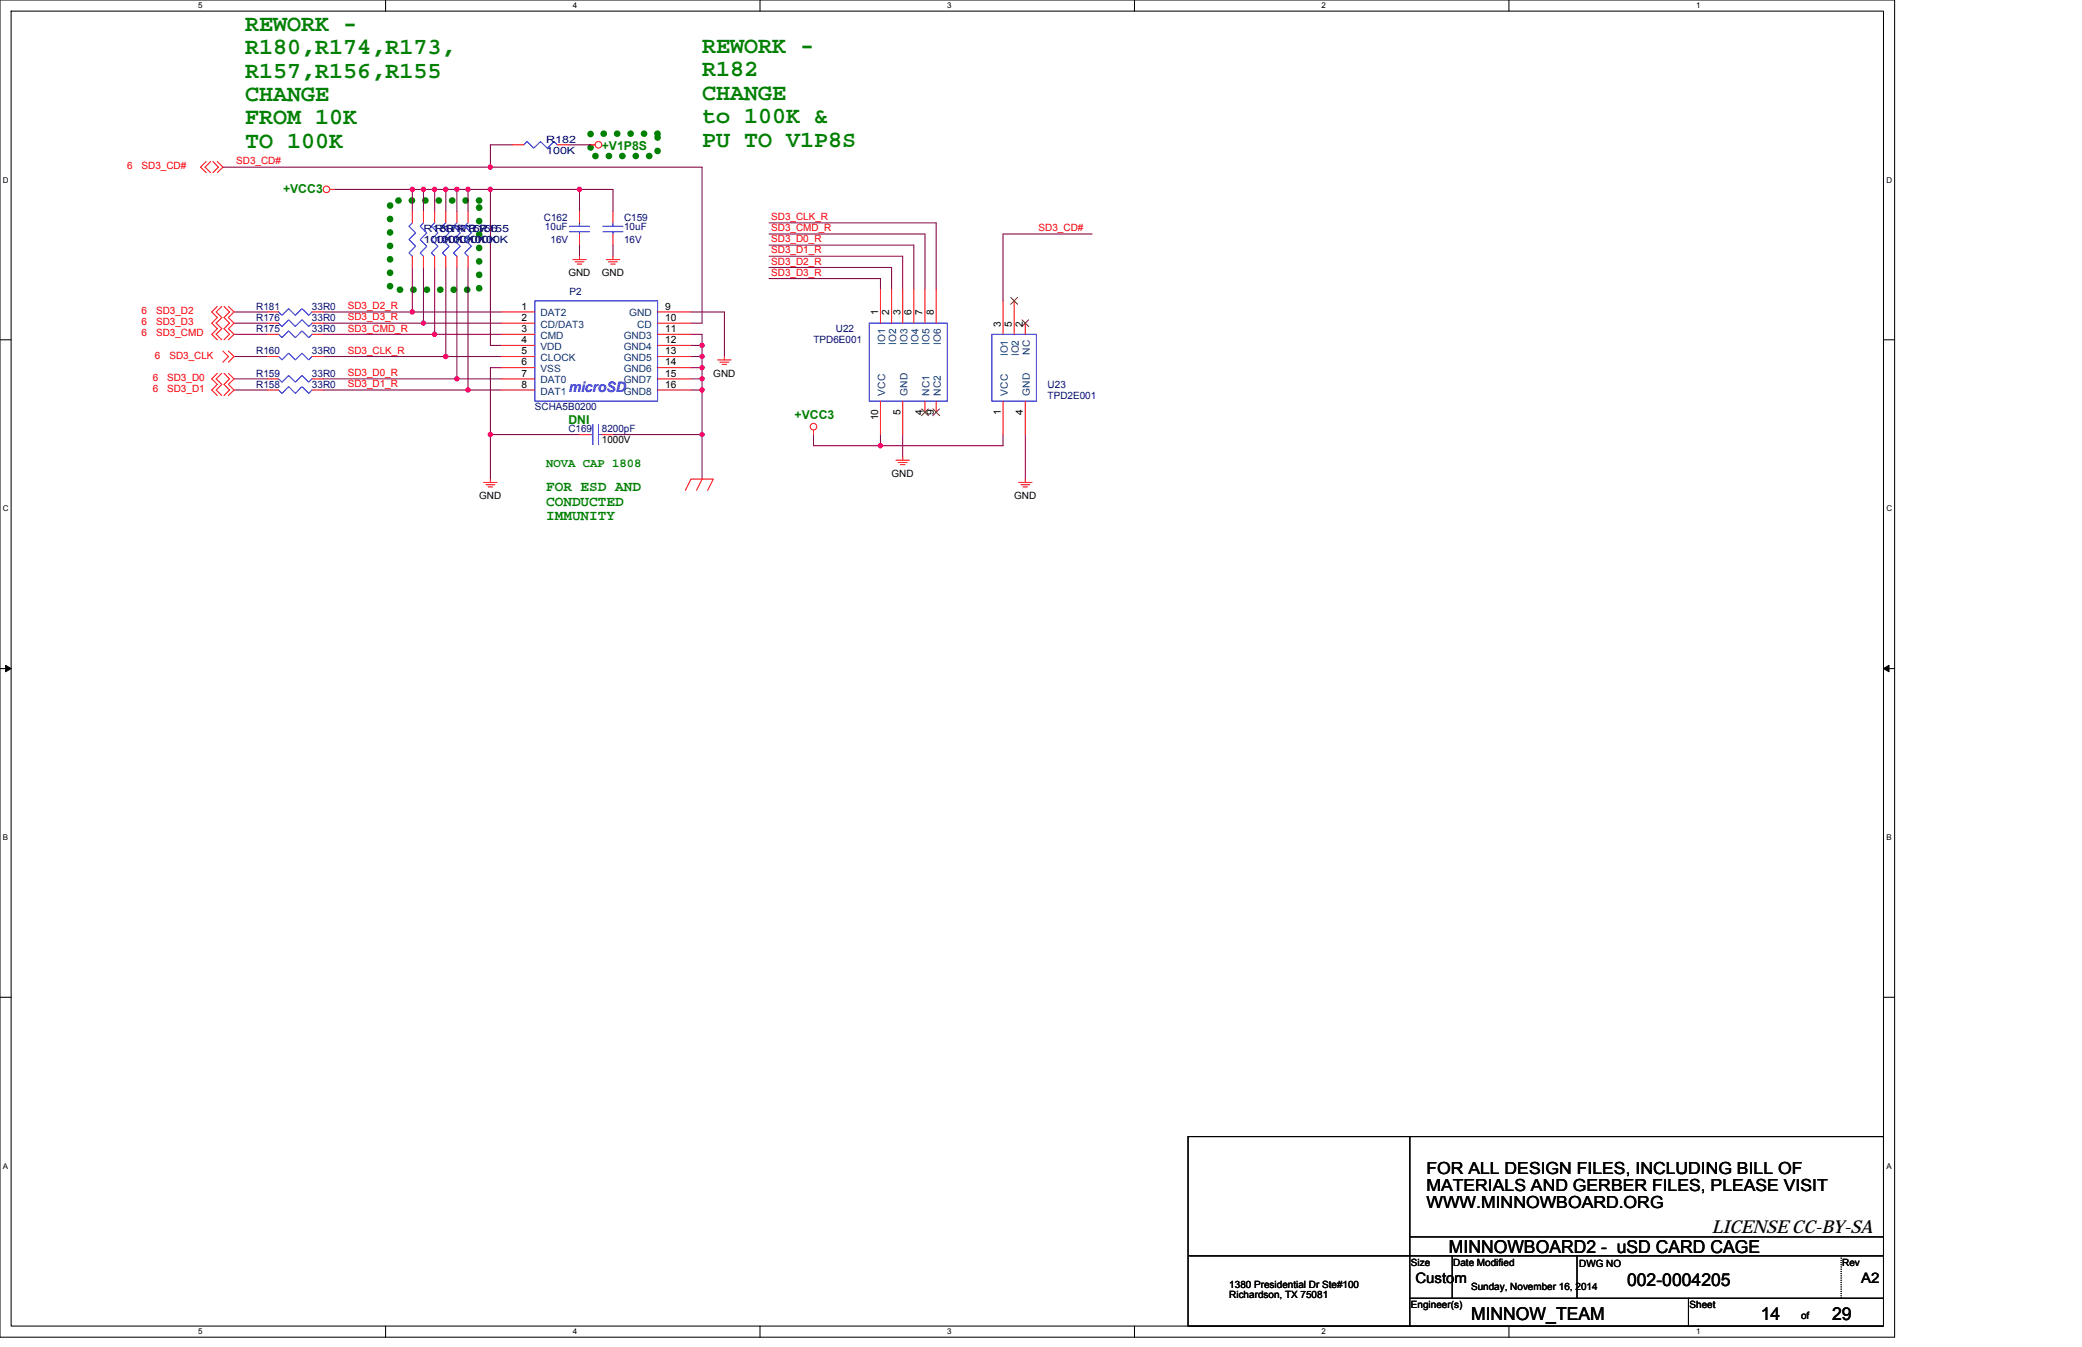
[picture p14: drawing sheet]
<svg xmlns="http://www.w3.org/2000/svg" width="432mm" height="279mm" viewBox="0 0 432 279" stroke-linecap="round" stroke-linejoin="round" font-family="sans-serif">
<defs><g id="words">
<g font-size="4.8" fill="#008000">
<text x="50.8" y="6.4">REWORK -</text>
<text x="50.8" y="11.2">R180,R174,R173,</text>
<text x="145.6" y="11">REWORK -</text>
<text x="50.8" y="16.1">R157,R156,R155</text>
<text x="145.6" y="15.9">R182</text>
<text x="50.8" y="20.9">CHANGE</text>
<text x="145.6" y="20.7">CHANGE</text>
<text x="50.8" y="25.8">FROM 10K</text>
<text x="145.6" y="25.5">to 100K &amp;</text>
<text x="50.8" y="30.6">TO 100K</text>
<text x="145.6" y="30.4">PU TO V1P8S</text>
</g>
<g font-size="3.7">
<text x="355" y="255.8">LICENSE CC-BY-SA</text>
<text x="300.5" y="259.9">MINNOWBOARD2 - uSD CARD CAGE</text>
<text x="337.5" y="266.8">002-0004205</text>
<text x="305.1" y="273.7">MINNOW_TEAM</text>
<text x="365.2" y="273.7">14</text>
<text x="380" y="273.7">29</text>
</g>
<g font-size="3.5">
<text x="295.8" y="243.5">FOR ALL DESIGN FILES, INCLUDING BILL OF</text>
<text x="295.8" y="247">MATERIALS AND GERBER FILES, PLEASE VISIT</text>
<text x="295.8" y="250.6">WWW.MINNOWBOARD.ORG</text>
</g>
<text font-size="3" fill="#00f" x="117.9" y="81.3">microSD</text>
<g font-size="3" fill="#008000">
<text x="113.3" y="101.9">FOR ESD AND</text>
<text x="113.3" y="104.9">CONDUCTED</text>
<text x="113.3" y="107.9">IMMUNITY</text>
</g>
<g font-size="3">
<text x="293.5" y="266.2">Custom</text>
<text x="386" y="266.2">A2</text>
</g>
<g font-size="2.5" fill="#008000">
<text x="124.8" y="31">+V1P8S</text>
<text x="58.7" y="40">+VCC3</text>
<text x="117.9" y="87.9">DNI</text>
<text x="164.8" y="87">+VCC3</text>
<text x="113.3" y="96.9">NOVA CAP 1808</text>
</g>
<g font-size="2.1" fill="#000080">
<text x="113.3" y="29.6">R182</text>
<text x="113.3" y="31.9">100K</text>
<text x="112.8" y="45.8">C162</text>
<text x="113" y="47.6">10uF</text>
<text x="129.4" y="45.8">C159</text>
<text x="129.4" y="47.6">10uF</text>
<text x="87.8" y="48.1">R180 R157</text>
<text x="87.8" y="50.4">100K 100K</text>
<text x="90.1" y="48.1">R174 R156</text>
<text x="90.1" y="50.4">100K 100K</text>
<text x="92.5" y="48.1">R173</text>
<text x="92.5" y="50.4">100K</text>
<text x="99.4" y="48.1">R155</text>
<text x="99.4" y="50.4">100K</text>
<text x="114.2" y="50.4">16V</text>
<text x="129.4" y="50.4">16V</text>
<text x="53.1" y="64.2">R181</text>
<text x="64.7" y="64.2">33R0</text>
<text x="118.1" y="61.2">P2</text>
<text x="53.1" y="66.5">R176</text>
<text x="53.1" y="68.9">R175</text>
<text x="64.7" y="66.5">33R0</text>
<text x="64.7" y="68.9">33R0</text>
<text x="168.7" y="71.2">TPD6E001</text>
<text x="173.4" y="68.9">U22</text>
<text x="53.1" y="73.5">R160</text>
<text x="64.7" y="73.5">33R0</text>
<text x="53.1" y="78.1">R159</text>
<text x="53.1" y="80.4">R158</text>
<text x="64.7" y="78.1">33R0</text>
<text x="64.7" y="80.4">33R0</text>
<text x="217.3" y="80.4">U23</text>
<text x="217.3" y="82.7">TPD2E001</text>
<text x="110.9" y="85">SCHA5B0200</text>
<text x="117.9" y="89.7">C169</text>
<text x="124.8" y="89.7">8200pF</text>
</g>
<g font-size="2.1" fill="#f00">
<text x="26.4" y="35.1">6</text>
<text x="29.4" y="35.1">SD3_CD#</text>
<text x="49" y="34.1">SD3_CD#</text>
<text x="160" y="48">SD3_CMD_R</text>
<text x="160" y="45.7">SD3_CLK_R</text>
<text x="215.4" y="48">SD3_CD#</text>
<text x="160" y="50.3">SD3_D0_R</text>
<text x="160" y="52.6">SD3_D1_R</text>
<text x="160" y="54.9">SD3_D2_R</text>
<text x="160" y="57.2">SD3_D3_R</text>
<text x="29.4" y="65.2">6</text>
<text x="32.4" y="65.2">SD3_D2</text>
<text x="72.1" y="64.1">SD3_D2_R</text>
<text x="29.4" y="67.5">6</text>
<text x="29.4" y="69.8">6</text>
<text x="32.4" y="67.5">SD3_D3</text>
<text x="32.4" y="69.8">SD3_CMD</text>
<text x="72.1" y="68.8">SD3_CMD_R</text>
<text x="72.1" y="66.5">SD3_D3_R</text>
<text x="32.1" y="74.4">6</text>
<text x="35.1" y="74.4">SD3_CLK</text>
<text x="72.1" y="73.4">SD3_CLK_R</text>
<text x="31.7" y="79">6</text>
<text x="31.7" y="81.3">6</text>
<text x="34.7" y="79">SD3_D0</text>
<text x="34.7" y="81.3">SD3_D1</text>
<text x="72.1" y="78">SD3_D0_R</text>
<text x="72.1" y="80.3">SD3_D1_R</text>
</g>
<g font-size="2.1">
<text x="117.9" y="57.3">GND</text>
<text x="124.8" y="57.3">GND</text>
<text x="108.2" y="64.2">1</text>
<text x="138" y="64.2">9</text>
<text x="182.1" y="65.4" transform="rotate(-90 182.1 65.4)">1</text>
<text x="184.4" y="65.4" transform="rotate(-90 184.4 65.4)">2</text>
<text x="186.7" y="65.4" transform="rotate(-90 186.7 65.4)">3</text>
<text x="189" y="65.4" transform="rotate(-90 189 65.4)">6</text>
<text x="191.3" y="65.4" transform="rotate(-90 191.3 65.4)">7</text>
<text x="193.7" y="65.4" transform="rotate(-90 193.7 65.4)">8</text>
<text x="108.2" y="66.5">2</text>
<text x="108.2" y="68.9">3</text>
<text x="108.2" y="71.2">4</text>
<text x="138" y="66.5">10</text>
<text x="138" y="68.9">11</text>
<text x="138" y="71.2">12</text>
<text x="207.5" y="67.7" transform="rotate(-90 207.5 67.7)">3</text>
<text x="209.8" y="67.7" transform="rotate(-90 209.8 67.7)">5</text>
<text x="212.2" y="67.7" transform="rotate(-90 212.2 67.7)">2</text>
<text x="108.2" y="73.5">5</text>
<text x="108.2" y="75.8">6</text>
<text x="138" y="73.5">13</text>
<text x="138" y="75.8">14</text>
<text x="108.2" y="78.1">7</text>
<text x="108.2" y="80.4">8</text>
<text x="138" y="78.1">15</text>
<text x="138" y="80.4">16</text>
<text x="147.9" y="78.1">GND</text>
<text x="182.1" y="87.1" transform="rotate(-90 182.1 87.1)">10</text>
<text x="186.7" y="86" transform="rotate(-90 186.7 86)">5</text>
<text x="191.3" y="86" transform="rotate(-90 191.3 86)">4</text>
<text x="193.7" y="86" transform="rotate(-90 193.7 86)">9</text>
<text x="207.5" y="86" transform="rotate(-90 207.5 86)">1</text>
<text x="212.2" y="86" transform="rotate(-90 212.2 86)">4</text>
<text x="124.8" y="92">1000V</text>
<text x="184.9" y="98.9">GND</text>
<text x="99.4" y="103.5">GND</text>
<text x="210.3" y="103.5">GND</text>
<text x="292.6" y="262.6">Size</text>
<text x="301.4" y="262.6">Date Modified</text>
<text x="327.5" y="262.8">DWG NO</text>
<text x="382.1" y="262.6">Rev</text>
<text x="255" y="267.2">1380 Presidential Dr Ste#100</text>
<text x="255" y="269.3">Richardson, TX 75081</text>
<text x="305.1" y="267.7">Sunday, November 16, 2014</text>
<text x="292.6" y="271.4">Engineer(s)</text>
<text x="350.4" y="271.4">Sheet</text>
<text x="373.5" y="273.7">of</text>
</g>
<g font-size="2.1" fill="#004080">
<text x="112.1" y="65.6">DAT2</text>
<text x="130.5" y="65.6">GND</text>
<text x="112.1" y="68">CD/DAT3</text>
<text x="112.1" y="70.3">CMD</text>
<text x="129.3" y="70.3">GND3</text>
<text x="132.2" y="68">CD</text>
<text x="183.6" y="71.6" transform="rotate(-90 183.6 71.6)">IO1</text>
<text x="185.9" y="71.6" transform="rotate(-90 185.9 71.6)">IO2</text>
<text x="188.2" y="71.6" transform="rotate(-90 188.2 71.6)">IO3</text>
<text x="190.5" y="71.6" transform="rotate(-90 190.5 71.6)">IO4</text>
<text x="192.8" y="71.6" transform="rotate(-90 192.8 71.6)">IO5</text>
<text x="195.1" y="71.6" transform="rotate(-90 195.1 71.6)">IO6</text>
<text x="112.1" y="72.6">VDD</text>
<text x="112.1" y="74.9">CLOCK</text>
<text x="112.1" y="77.2">VSS</text>
<text x="129.3" y="72.6">GND4</text>
<text x="129.3" y="74.9">GND5</text>
<text x="129.3" y="77.2">GND6</text>
<text x="209" y="73.9" transform="rotate(-90 209 73.9)">IO1</text>
<text x="211.3" y="73.9" transform="rotate(-90 211.3 73.9)">IO2</text>
<text x="213.6" y="73.6" transform="rotate(-90 213.6 73.6)">NC</text>
<text x="112.1" y="79.5">DAT0</text>
<text x="112.1" y="81.8">DAT1</text>
<text x="129.3" y="79.5">GND7</text>
<text x="129.3" y="81.8">GND8</text>
<text x="183.6" y="82" transform="rotate(-90 183.6 82)">VCC</text>
<text x="188.2" y="82" transform="rotate(-90 188.2 82)">GND</text>
<text x="192.8" y="82" transform="rotate(-90 192.8 82)">NC1</text>
<text x="195.1" y="82" transform="rotate(-90 195.1 82)">NC2</text>
<text x="209" y="82" transform="rotate(-90 209 82)">VCC</text>
<text x="213.6" y="82" transform="rotate(-90 213.6 82)">GND</text>
</g>
<g font-size="1.6">
<text x="41.1" y="1.7">5</text>
<text x="118.8" y="1.7">4</text>
<text x="196.4" y="1.7">3</text>
<text x="274.1" y="1.7">2</text>
<text x="351.8" y="1.7">1</text>
<text x=".6" y="37.9">D</text>
<text x="391.2" y="37.9">D</text>
<text x=".6" y="106">C</text>
<text x="391.2" y="106">C</text>
<text x=".6" y="174.2">B</text>
<text x="391.2" y="174.2">B</text>
<text x=".6" y="242.4">A</text>
<text x="391.2" y="242.4">A</text>
<text x="41.1" y="276.8">5</text>
<text x="118.8" y="276.8">4</text>
<text x="196.4" y="276.8">3</text>
<text x="274.1" y="276.8">2</text>
<text x="351.8" y="276.8">1</text>
</g>
</g></defs>
<path d="M0 0h392.9v277.4h-392.9zM2.3 2.3h388.3v272.8h-388.3z" fill="none" stroke="#000" stroke-width=".21"/>
<g fill="#fff">
<path d="M41.1 .3h.9v1.8h-.9z"/>
<path d="M41.1 275.3h.9v1.9h-.9z"/>
</g>
<path d="M80 0v2.3M80 275.1v2.3" fill="none" stroke="#000" stroke-width=".21"/>
<g fill="#fff">
<path d="M118.8 .3h.9v1.8h-.9z"/>
<path d="M118.8 275.3h.9v1.9h-.9z"/>
</g>
<path d="M157.6 0v2.3M157.6 275.1v2.3" fill="none" stroke="#000" stroke-width=".21"/>
<g fill="#fff">
<path d="M196.4 .3h1v1.8h-1z"/>
<path d="M196.4 275.3h1v1.9h-1z"/>
</g>
<path d="M235.3 0v2.3M235.3 275.1v2.3" fill="none" stroke="#000" stroke-width=".21"/>
<g fill="#fff">
<path d="M274.1 .3h.9v1.8h-.9z"/>
<path d="M274.1 275.3h.9v1.9h-.9z"/>
</g>
<path d="M312.9 0v2.3M312.9 275.1v2.3" fill="none" stroke="#000" stroke-width=".21"/>
<g fill="#fff">
<path d="M351.8 .3h.9v1.8h-.9z"/>
<path d="M351.8 275.3h.9v1.9h-.9z"/>
<path d="M.6 36.4h1.2v1.8h-1.2z"/>
<path d="M391.2 36.4h1.2v1.8h-1.2z"/>
<path d="M.6 104.6h1.2v1.8h-1.2z"/>
<path d="M391.2 104.6h1.2v1.8h-1.2z"/>
</g>
<path d="M0 70.5h2.3M390.6 70.5h2.3" fill="none" stroke="#000" stroke-width=".21"/>
<g fill="#fff">
<path d="M.6 172.8h1.1v1.8h-1.1z"/>
<path d="M391.2 172.8h1.1v1.8h-1.1z"/>
</g>
<path d="M0 138.7h2.3M390.6 138.7h2.3" fill="none" stroke="#000" stroke-width=".21"/>
<path d="M1.2 138l1.1 .7-1.1 .6zM390.6 138.7l1.2-.7v1.3z" fill="#000" stroke="#000" stroke-width=".21"/>
<g fill="#fff">
<path d="M.6 240.9h1.1v1.9h-1.1z"/>
<path d="M391.2 240.9h1.1v1.9h-1.1z"/>
</g>
<path d="M0 206.9h2.3M390.6 206.9h2.3M246.4 235.8h144.2v39.3h-144.2zM292.4 235.8v39.3M292.4 256.6h98.2M246.6 260.5h144M292.4 269.3h98.2M301.2 260.5v8.8M327.1 260.5v8.8M350.2 269.3v5.8" fill="none" stroke="#000" stroke-width=".21"/>
<path d="M122.5 27.7h13.9v4.7h-13.9zM80.9 41.6h18.5v18.5h-18.5z" fill="none" stroke="#008000" stroke-width="1.4" stroke-dasharray="0 2.8"/>
<g fill="none" stroke="#800040" stroke-width=".21">
<path d="M46.2 34.7h55.5M69.3 39.3h16.2M85.5 39.3v4.6M85.5 39.3h2.3v4.6M87.8 39.3h2.3v4.6M90.1 39.3h2.4M92.5 39.3v4.6M92.5 39.3h2.3M94.8 39.3h2.3M94.8 39.3v4.6M97.1 39.3h4.6M97.1 39.3v4.6"/>
<path d="M101.7 34.7h43.9v32.3h-2.3M101.7 39.3v32.3h2.3M101.7 39.3h18.5M106.3 30h-4.6v4.7M117.9 30h4.6M120.2 39.3h6.9v4.6M120.2 39.3v4.6M85.5 55.5v9.2M87.8 55.5v11.5M90.1 55.5v13.8M92.5 55.5v18.5M94.8 55.5v23.1"/>
<path d="M97.1 55.5v25.4M120.2 50.8v2.3M127.1 50.8v2.3M159.5 55.5h25.4v4.6M159.5 50.8h30v9.3M159.5 57.8h23.1v2.3M159.5 46.2h34.7v13.9M159.5 53.1h27.7v7M159.5 48.5h32.3v11.6M226.5 48.5h-18.5v13.9M48.5 74h7M48.5 69.3h7"/>
<path d="M48.5 78.6h7M48.5 64.7h7M48.5 67h7M67 74h25.5M67 64.7h18.5M67 78.6h27.8M67 69.3h23.1M67 67h20.8M85.5 64.7h18.5M87.8 67h16.2M90.1 69.3h13.9M92.5 74h11.5"/>
<path d="M94.8 78.6h9.2M104 76.3h-2.3v13.8M143.3 69.3h2.3v2.3M143.3 71.6h2.3M143.3 74h2.3M143.3 76.3h2.3M143.3 78.6h2.3M143.3 64.7h6.9v9.3M145.6 71.6v2.4M145.6 74v2.3M145.6 76.3v2.3M145.6 78.6v2.3"/>
<path d="M48.5 80.9h7M67 80.9h30.1M97.1 80.9h6.9M101.7 90.1v9.3M101.7 90.1h18.5M127.1 90.1h18.5M143.3 80.9h2.3M145.6 90.1v9.3M145.6 80.9v9.2M168.7 90.1v2.4h13.9M182.6 90.1v2.4M187.2 90.1v4.7"/>
<path d="M208 90.1v2.4h-25.4M212.6 90.1v9.3"/>
</g>
<g fill="#f0f" stroke="#f0f" stroke-width=".21">
<circle cx="97.1" cy="39.3" r=".46"/>
<circle cx="182.6" cy="92.4" r=".45"/>
<circle cx="145.6" cy="71.6" r=".45"/>
<circle cx="145.6" cy="76.3" r=".45"/>
<circle cx="145.6" cy="73.9" r=".45"/>
<circle cx="145.6" cy="78.6" r=".45"/>
<circle cx="101.7" cy="90.1" r=".45"/>
<circle cx="90.1" cy="69.3" r=".45"/>
<circle cx="94.8" cy="78.6" r=".45"/>
<circle cx="97.1" cy="80.9" r=".46"/>
<circle cx="85.5" cy="64.7" r=".45"/>
<circle cx="87.8" cy="67" r=".45"/>
<circle cx="92.4" cy="73.9" r=".46"/>
<circle cx="85.5" cy="39.3" r=".46"/>
<circle cx="87.8" cy="39.3" r=".45"/>
<circle cx="92.4" cy="39.3" r=".46"/>
<circle cx="90.1" cy="39.3" r=".45"/>
<circle cx="94.7" cy="39.3" r=".46"/>
<circle cx="101.7" cy="39.3" r=".45"/>
<circle cx="120.2" cy="39.3" r=".46"/>
<circle cx="145.6" cy="90.1" r=".45"/>
<circle cx="145.6" cy="80.9" r=".45"/>
<circle cx="101.7" cy="34.7" r=".45"/>
</g>
<g fill="none" stroke="#f00" stroke-width=".21">
<path d="M42.8 33.5l-1.2 1.2 1.2 1.1M43.7 33.5l-1.2 1.2 1.2 1.1M44.2 33.5l1.1 1.2-1.1 1.1M45.1 33.5l1.1 1.2-1.1 1.1M68.4 39.3h.9M106.3 30h2.3M115.6 30h2.3M122.5 30h.9M85.5 53.1v2.4M85.5 43.9v2.3M87.8 53.1v2.4M87.8 43.9v2.3"/>
<path d="M90.1 53.1v2.4M90.1 43.9v2.3M92.5 53.1v2.4M92.5 43.9v2.3M94.8 53.1v2.4M94.8 43.9v2.3M97.1 53.1v2.4M97.1 43.9v2.3M118.8 53.8h2.8M119.3 54.3h1.8M119.7 54.8h.9M120.2 53.1v.7"/>
<path d="M120.2 48.5v2.3M120.2 43.9v2.3M125.7 53.8h2.8M126.2 54.3h1.8M126.7 54.8h.9M127.1 53.1v.7M127.1 48.5v2.3M127.1 43.9v2.3M45.1 77.4l-1.2 1.2 1.2 1.1-1.2 1.2 1.2 1.1M45.1 63.6l-1.2 1.1 1.2 1.2-1.2 1.1 1.2 1.2-1.2 1.1 1.2 1.2M46 77.4l-1.2 1.2 1.2 1.1-1.2 1.2 1.2 1.1M46 63.6l-1.2 1.1 1.2 1.2-1.2 1.1 1.2 1.2-1.2 1.1 1.2 1.2"/>
<path d="M46.2 72.8l1.2 1.2-1.2 1.1M46.5 77.4l1.1 1.2-1.1 1.1 1.1 1.2-1.1 1.1M46.5 63.6l1.1 1.1-1.1 1.2 1.1 1.1-1.1 1.2 1.1 1.1-1.1 1.2M47.4 77.4l1.1 1.2-1.1 1.1 1.1 1.2-1.1 1.1M47.4 63.6l1.1 1.1-1.1 1.2 1.1 1.1-1.1 1.2 1.1 1.1-1.1 1.2M47.4 72.8l1.1 1.2-1.1 1.1M55.5 64.7h2.3M55.5 78.6h2.3M55.5 74h2.3M55.5 67h2.3M55.5 69.3h2.3M64.7 64.7h2.3"/>
<path d="M64.7 78.6h2.3M64.7 74h2.3M64.7 67h2.3M64.7 69.3h2.3M104 64.7h6.9M104 67h6.9M104 69.3h6.9M104 71.6h6.9M104 74h6.9M104 76.3h6.9M104 78.6h6.9M136.4 64.7h6.9"/>
<path d="M136.4 67h6.9M136.4 69.3h6.9M136.4 71.6h6.9M136.4 74h6.9M136.4 76.3h6.9M136.4 78.6h6.9M148.8 74.7h2.8M149.3 75.1h1.9M149.8 75.6h.9M150.2 74v.7M182.6 60.1v6.9M184.9 60.1v6.9"/>
<path d="M187.2 60.1v6.9M189.5 60.1v6.9M191.8 60.1v6.9M194.2 60.1v6.9M208 62.4v6.9M210.3 62.4v6.9M212.6 67v2.3M55.5 80.9h2.3M64.7 80.9h2.3M101.7 99.4v.7M104 80.9h6.9M120.2 90.1h2.3"/>
<path d="M124.8 90.1h2.3M136.4 80.9h6.9M145.6 99.4l-1.1 2.3M168.7 89.2v.9M182.6 83.2v6.9M185.8 95.5h2.8M186.3 95.9h1.9M186.8 96.4h.9M187.2 94.8v.7M187.2 83.2v6.9M191.8 83.2v2.3M194.2 83.2v2.3"/>
<path d="M208 83.2v6.9M212.6 99.4v.7M212.6 83.2v6.9M100.3 100.1h2.8M100.8 100.5h1.8M101.2 101h1M142.2 101.7l1.1-2.3h4.6l-1.1 2.3M211.3 100.1h2.7M211.7 100.5h1.9M212.2 101h.9"/>
<circle cx="67.7" cy="39.3" r=".68"/>
<circle cx="124.1" cy="30" r=".69"/>
<circle cx="168.7" cy="88.5" r=".68"/>
</g>
<path d="M381.8 260.5v8.8M381.8 269.3h.1" fill="none" stroke="#000" stroke-width=".21" stroke-dasharray="0 .4"/>
<g fill="none" stroke="#00f" stroke-width=".21">
<path d="M108.6 30l.7-.6 1.4 1.3 1.4-1.3 1.4 1.3 1.4-1.3 .7 .6M85.5 46.2l-.7 .7 1.4 1.4-1.4 1.4 1.4 1.4-1.4 1.4 .7 .6M87.8 46.2l-.7 .7 1.4 1.4-1.4 1.4 1.4 1.4-1.4 1.4 .7 .6M90.1 46.2l-.6 .7 1.3 1.4-1.3 1.4 1.3 1.4-1.3 1.4 .6 .6M92.5 46.2l-.7 .7 1.4 1.4-1.4 1.4 1.4 1.4-1.4 1.4 .7 .6M94.8 46.2l-.7 .7 1.4 1.4-1.4 1.4 1.4 1.4-1.4 1.4 .7 .6M97.1 46.2l-.7 .7 1.4 1.4-1.4 1.4 1.4 1.4-1.4 1.4 .7 .6M118.1 46.9h4.2M118.1 48.1h4.2M120.2 48.1v.4M120.2 46.2v.7M125.1 46.9h4.1"/>
<path d="M125.1 48.1h4.1M127.1 48.1v.4M127.1 46.2v.7M57.8 64.7l.7 .7 1.4-1.4 1.4 1.4 1.3-1.4 1.4 1.4 .7-.7M57.8 78.6l.7 .7 1.4-1.4 1.4 1.4 1.3-1.4 1.4 1.4 .7-.7M57.8 74l.7 .7 1.4-1.4 1.4 1.4 1.3-1.4 1.4 1.4 .7-.7M57.8 67l.7 .7 1.4-1.4 1.4 1.4 1.3-1.4 1.4 1.4 .7-.7M57.8 69.3l.7 .7 1.4-1.4 1.4 1.4 1.3-1.4 1.4 1.4 .7-.7M110.9 62.4h25.5v20.8h-25.5zM180.3 67h16.2v16.2h-16.2zM205.7 69.3h9.2v13.9h-9.2zM57.8 80.9l.7 .7 1.4-1.4 1.4 1.4 1.3-1.4 1.4 1.4 .7-.7"/>
<path d="M122.5 90.1h.5M123 88.1v4.1M124.1 88.1v4.1M124.1 90.1h.7"/>
</g>
<path d="M209.6 61.7l1.5 1.4M211 61.7l-1.4 1.4M211.9 66.3l1.5 1.5M213.3 66.3l-1.4 1.5M191.1 84.8l1.5 1.4M192.5 84.8l-1.4 1.4M193.5 84.8l1.4 1.4M194.9 84.8l-1.5 1.4" fill="none" stroke="#804000" stroke-width=".21"/>
<use href="#words"/>
</svg>
